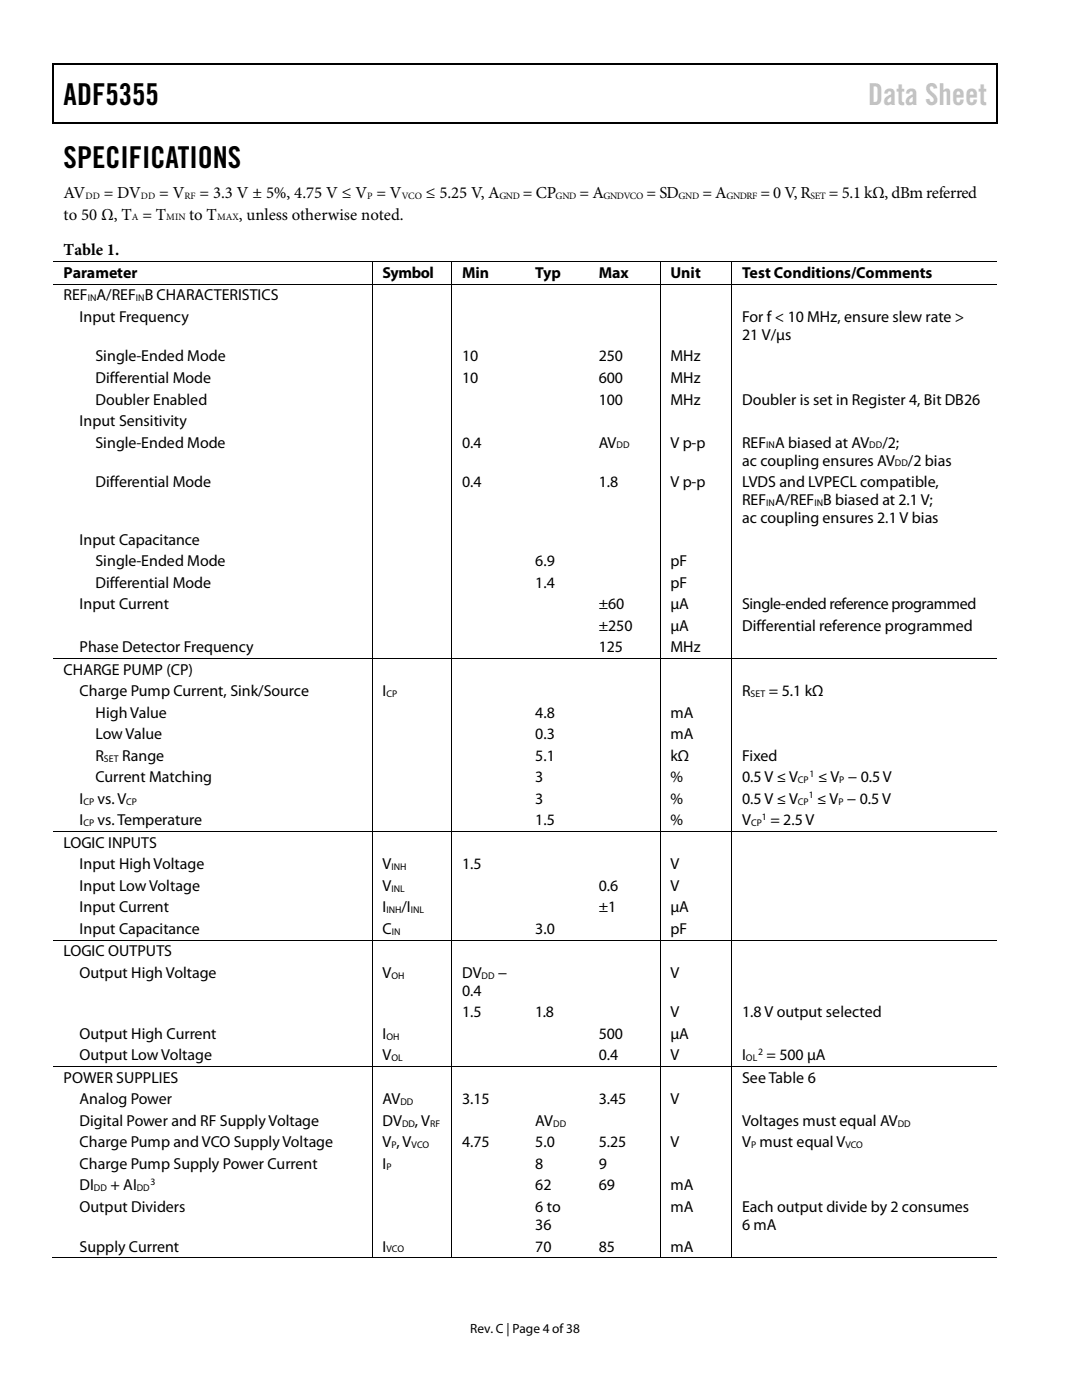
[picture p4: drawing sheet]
<svg xmlns="http://www.w3.org/2000/svg" width="216mm" height="279mm" viewBox="0 0 216 279" stroke-linecap="round" stroke-linejoin="round" font-family="sans-serif">
<defs><g id="words">
<g font-size="6">
<text x="12.7" y="20.9">ADF5355</text>
<text x="12.7" y="33.6">SPECIFICATIONS</text>
</g>
<text font-size="6" fill="#c1c1c1" x="173.2" y="20.9">Data Sheet</text>
<g font-size="3.3">
<text x="12.7" y="39.5">AV</text>
<text x="20.7" y="39.5">= DV</text>
<text x="31.8" y="39.5">= V</text>
<text x="39.8" y="39.5">= 3.3 V ± 5%, 4.75 V ≤ V = V</text>
<text x="85" y="39.5">≤ 5.25 V, A</text>
<text x="104.4" y="39.5">= CP</text>
<text x="115.6" y="39.5">= A</text>
<text x="129" y="39.5">= SD</text>
<text x="140.2" y="39.5">= A</text>
<text x="151.8" y="39.5">= 0 V, R</text>
<text x="165.4" y="39.5">= 5.1 kΩ, dBm referred</text>
<text x="12.7" y="43.8">to 50 Ω, T = T</text>
<text x="37.8" y="43.8">to T</text>
<text x="47.7" y="43.8">, unless otherwise noted.</text>
<text x="12.7" y="50.9">Table 1.</text>
</g>
<g font-size="3.2">
<text x="12.7" y="55.5">Parameter</text>
<text x="12.7" y="59.9">REF A/REF B CHARACTERISTICS</text>
<text x="76.3" y="55.5">Symbol</text>
<text x="92.2" y="55.5">Min</text>
<text x="106.8" y="55.5">Typ</text>
<text x="119.5" y="55.5">Max</text>
<text x="133.8" y="55.5">Unit</text>
<text x="148.1" y="55.5">Test Conditions/Comments</text>
<text x="15.9" y="64.3">Input Frequency</text>
<text x="148.1" y="64.3">For f &lt; 10 MHz, ensure slew rate &gt;</text>
<text x="148.1" y="67.9">21 V/µs</text>
<text x="19" y="72.1">Single-Ended Mode</text>
<text x="19" y="76.5">Differential Mode</text>
<text x="92.2" y="72.1">10</text>
<text x="92.2" y="76.5">10</text>
<text x="119.5" y="72.1">250</text>
<text x="119.5" y="76.5">600</text>
<text x="133.8" y="72.1">MHz</text>
<text x="133.8" y="76.5">MHz</text>
<text x="19" y="80.7">Doubler Enabled</text>
<text x="119.5" y="80.7">100</text>
<text x="133.8" y="80.7">MHz</text>
<text x="148.1" y="80.7">Doubler is set in Register 4, Bit DB26</text>
<text x="15.9" y="85">Input Sensitivity</text>
<text x="19" y="89.3">Single-Ended Mode</text>
<text x="92.2" y="89.3">0.4</text>
<text x="119.5" y="89.3">AV</text>
<text x="133.8" y="89.3">V p-p</text>
<text x="148.1" y="89.3">REF A biased at AV</text>
<text x="176.1" y="89.3">/2;</text>
<text x="148.1" y="92.9">ac coupling ensures AV</text>
<text x="181.1" y="92.9">/2 bias</text>
<text x="19" y="97.2">Differential Mode</text>
<text x="92.2" y="97.2">0.4</text>
<text x="119.5" y="97.2">1.8</text>
<text x="133.8" y="97.2">V p-p</text>
<text x="148.1" y="97.2">LVDS and LVPECL compatible,</text>
<text x="148.1" y="100.8">REF A/REF B biased at 2.1 V;</text>
<text x="148.1" y="104.4">ac coupling ensures 2.1 V bias</text>
<text x="15.9" y="108.7">Input Capacitance</text>
<text x="19" y="113">Single-Ended Mode</text>
<text x="106.8" y="113">6.9</text>
<text x="133.8" y="113">pF</text>
<text x="19" y="117.3">Differential Mode</text>
<text x="106.8" y="117.3">1.4</text>
<text x="133.8" y="117.3">pF</text>
<text x="15.9" y="121.6">Input Current</text>
<text x="119.5" y="121.6">±60</text>
<text x="119.5" y="125.9">±250</text>
<text x="133.8" y="125.9">µA</text>
<text x="133.8" y="121.6">µA</text>
<text x="148.1" y="125.9">Differential reference programmed</text>
<text x="148.1" y="121.6">Single-ended reference programmed</text>
<text x="15.9" y="130.2">Phase Detector Frequency</text>
<text x="119.5" y="130.2">125</text>
<text x="133.8" y="130.2">MHz</text>
<text x="12.7" y="134.7">CHARGE PUMP (CP)</text>
<text x="15.9" y="138.9">Charge Pump Current, Sink/Source</text>
<text x="19" y="143.3">High Value</text>
<text x="76.3" y="138.9">I</text>
<text x="106.8" y="143.3">4.8</text>
<text x="133.8" y="143.3">mA</text>
<text x="148.1" y="138.9">R</text>
<text x="153.4" y="138.9">= 5.1 kΩ</text>
<text x="19" y="147.5">Low Value</text>
<text x="106.8" y="147.5">0.3</text>
<text x="133.8" y="147.5">mA</text>
<text x="19" y="151.8">R</text>
<text x="24.4" y="151.8">Range</text>
<text x="106.8" y="151.8">5.1</text>
<text x="133.8" y="151.8">kΩ</text>
<text x="148.1" y="151.8">Fixed</text>
<text x="15.9" y="160.4">I</text>
<text x="19" y="156.1">Current Matching</text>
<text x="19.5" y="160.4">vs. V</text>
<text x="106.8" y="156.1">3</text>
<text x="106.8" y="160.4">3</text>
<text x="133.8" y="156.1">%</text>
<text x="133.8" y="160.4">%</text>
<text x="148.1" y="156.1">0.5 V ≤ V</text>
<text x="148.1" y="160.4">0.5 V ≤ V</text>
<text x="163.1" y="160.4">≤ V − 0.5 V</text>
<text x="163.2" y="156.1">≤ V − 0.5 V</text>
<text x="15.9" y="164.7">I</text>
<text x="19.5" y="164.7">vs. Temperature</text>
<text x="106.8" y="164.7">1.5</text>
<text x="133.8" y="164.7">%</text>
<text x="148.1" y="164.7">V</text>
<text x="153.7" y="164.7">= 2.5 V</text>
<text x="12.7" y="169.2">LOGIC INPUTS</text>
<text x="15.9" y="173.5">Input High Voltage</text>
<text x="76.3" y="173.5">V</text>
<text x="92.2" y="173.5">1.5</text>
<text x="133.8" y="173.5">V</text>
<text x="15.9" y="177.8">Input Low Voltage</text>
<text x="76.3" y="177.8">V</text>
<text x="119.5" y="177.8">0.6</text>
<text x="133.8" y="177.8">V</text>
<text x="15.9" y="182.1">Input Current</text>
<text x="76.3" y="182.1">I</text>
<text x="80.1" y="182.1">/I</text>
<text x="119.5" y="182.1">±1</text>
<text x="133.8" y="182.1">µA</text>
<text x="12.7" y="190.8">LOGIC OUTPUTS</text>
<text x="15.9" y="186.4">Input Capacitance</text>
<text x="76.3" y="186.4">C</text>
<text x="106.8" y="186.4">3.0</text>
<text x="133.8" y="186.4">pF</text>
<text x="15.9" y="195.2">Output High Voltage</text>
<text x="76.3" y="195.2">V</text>
<text x="92.2" y="195.2">DV</text>
<text x="99.4" y="195.2">−</text>
<text x="133.8" y="195.2">V</text>
<text x="92.2" y="203">1.5</text>
<text x="92.2" y="198.8">0.4</text>
<text x="106.8" y="203">1.8</text>
<text x="133.8" y="203">V</text>
<text x="148.1" y="203">1.8 V output selected</text>
<text x="15.9" y="207.3">Output High Current</text>
<text x="76.3" y="207.3">I</text>
<text x="119.5" y="207.3">500</text>
<text x="133.8" y="207.3">µA</text>
<text x="15.9" y="211.6">Output Low Voltage</text>
<text x="76.3" y="211.6">V</text>
<text x="119.5" y="211.6">0.4</text>
<text x="133.8" y="211.6">V</text>
<text x="148.1" y="211.6">I</text>
<text x="153" y="211.6">= 500 µA</text>
<text x="12.7" y="216.1">POWER SUPPLIES</text>
<text x="15.9" y="220.4">Analog Power</text>
<text x="76.3" y="220.4">AV</text>
<text x="92.2" y="220.4">3.15</text>
<text x="119.5" y="220.4">3.45</text>
<text x="133.8" y="220.4">V</text>
<text x="148.1" y="216.1">See Table 6</text>
<text x="15.9" y="224.7">Digital Power and RF SupplyVoltage</text>
<text x="76.3" y="224.7">DV</text>
<text x="82.8" y="224.7">, V</text>
<text x="106.8" y="224.7">AV</text>
<text x="148.1" y="224.7">Voltages must equal AV</text>
<text x="15.9" y="229">Charge Pump andVCO SupplyVoltage</text>
<text x="15.9" y="233.3">Charge Pump Supply Power Current</text>
<text x="76.3" y="229">V , V</text>
<text x="76.3" y="233.3">I</text>
<text x="92.2" y="229">4.75</text>
<text x="106.8" y="233.3">8</text>
<text x="106.8" y="229">5.0</text>
<text x="119.5" y="233.3">9</text>
<text x="119.5" y="229">5.25</text>
<text x="133.8" y="229">V</text>
<text x="148.1" y="229">V must equal V</text>
<text x="15.9" y="237.6">DI</text>
<text x="22.1" y="237.6">+ AI</text>
<text x="106.8" y="237.6">62</text>
<text x="119.5" y="237.6">69</text>
<text x="133.8" y="237.6">mA</text>
<text x="15.9" y="241.9">Output Dividers</text>
<text x="106.8" y="241.9">6 to</text>
<text x="106.8" y="245.5">36</text>
<text x="133.8" y="241.9">mA</text>
<text x="148.1" y="241.9">Each output divide by 2 consumes</text>
<text x="148.1" y="245.5">6 mA</text>
<text x="15.9" y="249.8">Supply Current</text>
<text x="76.3" y="249.8">I</text>
<text x="106.8" y="249.8">70</text>
<text x="119.5" y="249.8">85</text>
<text x="133.8" y="249.8">mA</text>
</g>
<text font-size="2.7" x="93.8" y="266">Rev. C | Page 4 of38</text>
<g font-size="1.9">
<text x="17.1" y="39.7">DD</text>
<text x="28.1" y="39.7">DD</text>
<text x="36.8" y="39.7">RF</text>
<text x="73.3" y="39.7">P</text>
<text x="80.2" y="39.7">VCO</text>
<text x="99.7" y="39.7">GND</text>
<text x="110.9" y="39.7">GND</text>
<text x="120.4" y="39.7">GNDVCO</text>
<text x="135.4" y="39.7">GND</text>
<text x="144.9" y="39.7">GNDRF</text>
<text x="161.8" y="39.7">SET</text>
<text x="26.3" y="44">A</text>
<text x="33.2" y="44">MIN</text>
<text x="43.3" y="44">MAX</text>
<text x="17.5" y="60.1">IN</text>
<text x="27.1" y="60.1">IN</text>
<text x="123" y="89.5">DD</text>
<text x="152.9" y="89.5">IN</text>
<text x="173.4" y="89.5">DD</text>
<text x="178.6" y="93.1">DD</text>
<text x="152.9" y="100.9">IN</text>
<text x="162.5" y="100.9">IN</text>
<text x="77.1" y="139.1">CP</text>
<text x="149.8" y="139.1">SET</text>
<text x="20.7" y="152">SET</text>
<text x="161.5" y="155.1">1</text>
<text x="16.6" y="160.6">CP</text>
<text x="25.2" y="160.6">CP</text>
<text x="159.2" y="156.3">CP</text>
<text x="159.2" y="160.6">CP</text>
<text x="161.4" y="159.3">1</text>
<text x="167.3" y="160.6">P</text>
<text x="167.5" y="156.3">P</text>
<text x="16.6" y="164.9">CP</text>
<text x="149.9" y="164.9">CP</text>
<text x="152" y="163.7">1</text>
<text x="78.1" y="173.7">INH</text>
<text x="78.1" y="178">INL</text>
<text x="77.1" y="182.2">INH</text>
<text x="82" y="182.2">INL</text>
<text x="78.2" y="186.6">IN</text>
<text x="78.1" y="195.3">OH</text>
<text x="96.1" y="195.3">DD</text>
<text x="77.1" y="207.5">OH</text>
<text x="78.1" y="211.8">OL</text>
<text x="148.8" y="211.8">OL</text>
<text x="151.3" y="210.6">2</text>
<text x="79.9" y="220.6">DD</text>
<text x="80.2" y="224.9">DD</text>
<text x="85.8" y="224.9">RF</text>
<text x="110.4" y="224.9">DD</text>
<text x="179.2" y="224.9">DD</text>
<text x="77.1" y="233.5">P</text>
<text x="78.1" y="229.2">P</text>
<text x="82.1" y="229.2">VCO</text>
<text x="149.9" y="229.2">P</text>
<text x="168.7" y="229.2">VCO</text>
<text x="18.8" y="237.7">DD</text>
<text x="27.3" y="237.7">DD</text>
<text x="30.1" y="236.5">3</text>
<text x="77.1" y="249.9">VCO</text>
</g>
</g></defs>
<g fill="#000">
<path d="M10.5 12.7h.3v1h-.3zM10.5 12.7h.3v.3h-.3zM133.3 12.7h.3v.3h-.3zM198.8 12.7h.2v1h-.2zM198.8 12.7h.2v.3h-.2zM10.5 24.4h.3v.2h-.3zM133.1 24.4h.2v.2h-.2zM198.8 24.4h.2v.2h-.2zM74.2 52.1h.2v.2h-.2zM74.2 56.6h.2v.2h-.2zM90.1 52.1h.2v.2h-.2zM90.1 56.6h.2v.2h-.2z"/>
<path d="M104.8 52.1h.1v.2h-.1zM104.8 56.6h.1v.2h-.1zM117.5 52.1h.1v.2h-.1zM117.5 56.6h.1v.2h-.1zM131.7 52.1h.2v.2h-.2zM131.7 56.6h.2v.2h-.2zM146 52.1h.1v.2h-.1zM146 56.6h.1v.2h-.1zM74.2 131.3h.2v.2h-.2zM90.1 131.3h.2v.2h-.2zM104.8 131.3h.1v.2h-.1zM117.5 131.3h.1v.2h-.1z"/>
<path d="M131.7 131.3h.2v.2h-.2zM146 131.3h.1v.2h-.1zM74.2 165.9h.2v.1h-.2zM90.1 165.9h.2v.1h-.2zM104.8 165.9h.1v.1h-.1zM117.5 165.9h.1v.1h-.1zM131.7 165.9h.2v.1h-.2zM146 165.9h.1v.1h-.1zM74.2 187.5h.2v.2h-.2zM90.1 187.5h.2v.2h-.2zM104.8 187.5h.1v.2h-.1zM117.5 187.5h.1v.2h-.1z"/>
<path d="M131.7 187.5h.2v.2h-.2zM146 187.5h.1v.2h-.1zM74.2 212.8h.2v.2h-.2zM90.1 212.8h.2v.2h-.2zM104.8 212.8h.1v.2h-.1zM117.5 212.8h.1v.2h-.1zM131.7 212.8h.2v.2h-.2zM146 212.8h.1v.2h-.1zM74.2 251h.2v.1h-.2zM90.1 251h.2v.1h-.2zM104.5 251h.2v.1h-.2zM117.2 251h.2v.1h-.2z"/>
<path d="M131.7 251h.2v.1h-.2zM146 251h.1v.1h-.1z"/>
</g>
<path d="M10.7 13.7v10.7M10.8 12.8h122.5M133.6 12.8h65.2M198.9 13.7v10.7M10.8 24.5h188" fill="none" stroke="#000" stroke-width=".25"/>
<g fill="none" stroke="#000" stroke-width=".2">
<path d="M10.7 52.2h63.5M10.7 56.7h63.5M74.3 52.3v4.3M74.3 56.8v74.5M74.4 52.2h15.7M74.4 56.7h15.7M90.2 52.3v4.3M90.2 56.8v74.5M90.3 52.2h14.5M90.3 56.7h14.5M104.9 52.2h12.6M104.9 56.7h12.6"/>
<path d="M117.6 52.2h14.1M117.6 56.7h14.1M131.8 52.3v4.3M131.8 56.8v74.5M131.9 52.2h14.1M131.9 56.7h14.1M146.1 52.3v4.3M146.1 56.8v74.5M146.1 52.2h52.8M146.1 56.7h52.8M10.7 131.4h63.5M74.3 131.5v34.4"/>
<path d="M74.4 131.4h15.7M90.2 131.5v34.4M90.3 131.4h14.5M104.9 131.4h12.6M117.6 131.4h14.1M131.8 131.5v34.4M131.9 131.4h14.1M146.1 131.5v34.4M146.1 131.4h52.8M10.7 165.9h63.5M74.3 166v21.5M74.4 165.9h15.7"/>
<path d="M90.2 166v21.5M90.3 165.9h14.5M104.9 165.9h12.6M117.6 165.9h14.1M131.8 166v21.5M131.9 165.9h14.1M146.1 166v21.5M146.1 165.9h52.8M10.7 187.6h63.5M74.3 187.7v25.1M74.4 187.6h15.7M90.2 187.7v25.1"/>
<path d="M90.3 187.6h14.5M104.9 187.6h12.6M117.6 187.6h14.1M131.8 187.7v25.1M131.9 187.6h14.1M146.1 187.7v25.1M146.1 187.6h52.8M10.7 212.9h63.5M74.3 213v38M74.4 212.9h15.7M90.2 213v38M90.3 212.9h14.5"/>
<path d="M104.9 212.9h12.6M117.6 212.9h14.1M131.8 213v38M131.9 212.9h14.1M146.1 213v38M146.1 212.9h52.8M10.4 251h63.8M74.4 251h15.7M90.3 251h41.4M131.9 251h14.1M146.1 251h52.8"/>
</g>
<use href="#words"/>
</svg>
